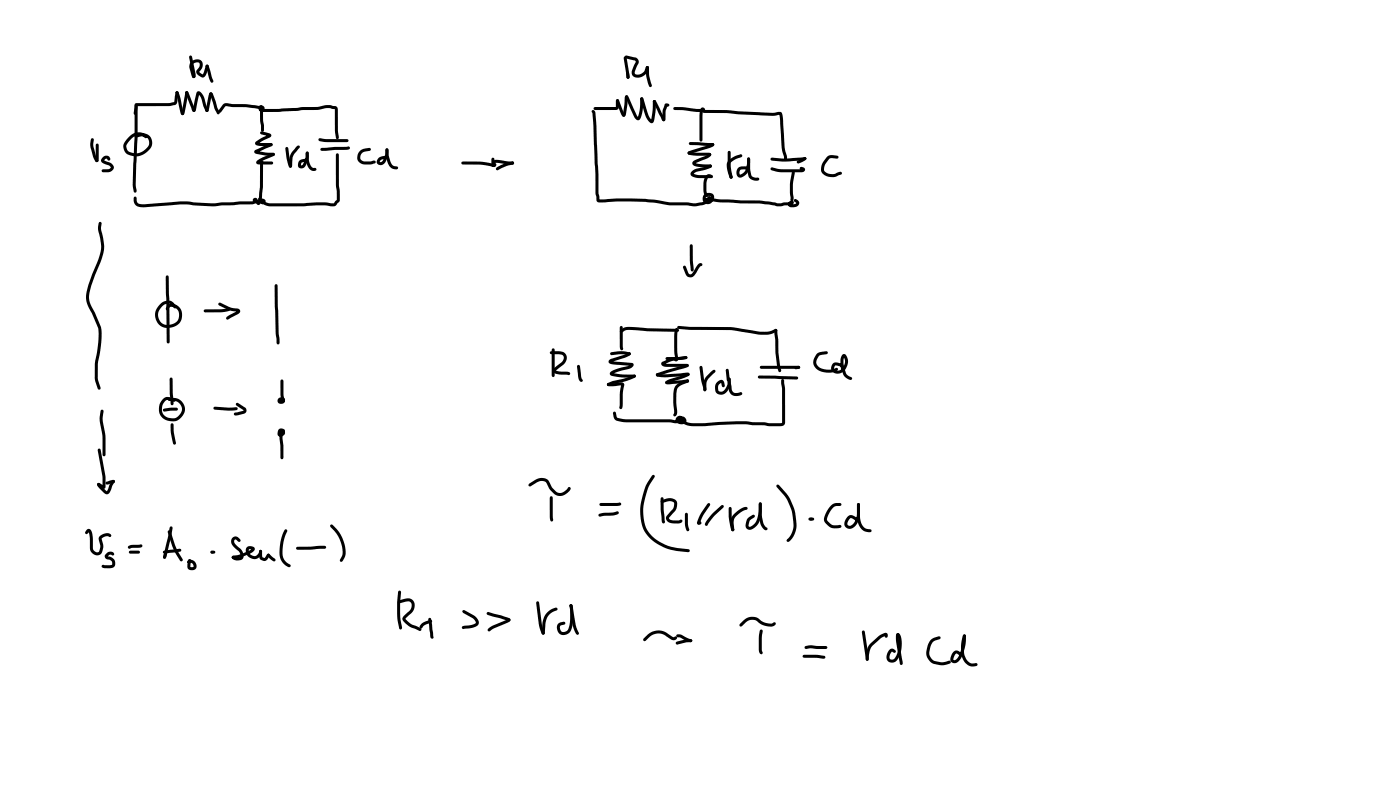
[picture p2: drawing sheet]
<svg xmlns="http://www.w3.org/2000/svg" width="337mm" height="190mm" viewBox="0 0 337 190" stroke-linecap="round" stroke-linejoin="round" font-family="sans-serif">
<g fill="#000">
<path d="M45.6 13.4l.2-.1 .4 .3 .8 4.5a.52 .52 0 0 1-.7 .5l-.8-4.8zM45.9 14.8a1.62 1.62 0 0 1 2.8 .3 2.21 2.21 0 0 1-.8 2.2l.9 .6 .6-2.1 .4-.3 .2 .1 .1 .4-.3 1.4-.6 1a.7 .7 0 0 1-1 0l-.4-.2a.97 .97 0 0 1-.6-.8 .97 .97 0 0 1 .5-1l.3-.6-.1-.6a1.07 1.07 0 0 0-1.2-.1 1.07 1.07 0 0 0-.4 1.1l.6 2.2-.3 .4-.5-.5-.6-2 .1-.8zM49.5 15.6l.3-.1 .4 .3 1.1 3.6-.1 .4-.3 .1-.3-.2-.4-1-.8-2.8zM150.3 13.4l.3-.1 1.8 .5a1.1 1.1 0 0 1 1 1.5l-.8 2.3a.8 .8 0 0 0 1.3 .2l.9-.6 .5-1.1 .3-.2 .4 .3-.4 1.1a2.25 2.25 0 0 1-3.6 .7l-.1-1 .9-2.2-.2-.3-2.2-.5-.2-.3zM150.6 17.4l.3-.1 .3 .3 .1 .9-.3 .4-.4-.3zM150 13.7l.3-.1 .3 .3 .7 4.3v.4l-.3 .3-.4-.3-.7-4.6zM155.4 16l.4-.1 .2 .4a8.6 8.6 0 0 0 .7 4.2l-.1 .3-.2 .1-.4-.2a9.3 9.3 0 0 1-.7-4.4zM22 33.3h.5l.1 .2a6.1 6.1 0 0 0 .5 4.2l.5 .9a.48 .48 0 0 1-.5 .3 .48 .48 0 0 1-.4-.5l-.4-.9a5.8 5.8 0 0 1-.3-4.2zM23.1 34.6h.5l.1 .2v3.4a.43 .43 0 0 1-.2 .6 .43 .43 0 0 1-.6-.2zM24.7 37.8a1.06 1.06 0 0 1 1.7 0l.1 .4-.1 .3a.48 .48 0 0 1-.7-.4l-.3 .1-.4 .3a3.7 3.7 0 0 1 2.3 1.4 1.28 1.28 0 0 1-1.4 1.5h-1.1l-.4-.4 .4-.3 1.5-.2 .4-.2-.4-.5a3.6 3.6 0 0 1-2-1.1v-.4zM32.5 25.1l.2-.1 .4 .3-.3 2-.3 .3-.4-.4zM32.5 24.9l8-.1 1.4-.3 .3-2.3 .3-.3 .4 .4-.2 1.8a.97 .97 0 0 1-1 1.2l-1.2 .2h-7.8l-.2-.1z"/>
<path d="M32.5 25.1l.2-.1 .4 .3v8l-.5 11.1 .2 1.5-.3 .4-.4-.3-.2-1.6zM31.2 32.7a2.94 2.94 0 0 1 3.5-.6l.6 .5 .1 .2-.1 .3h-.5l-.5-.4a2.58 2.58 0 0 0-3.4 1.4 1.48 1.48 0 0 0-.2 2.1 3.4 3.4 0 0 0 5.1-1.3 1.55 1.55 0 0 0-.3-1.7 1.55 1.55 0 0 0-1.6-.4l-1.2 .3-.3-.4a2.69 2.69 0 0 1 2.1-.7 2.27 2.27 0 0 1 2 1.5 2.27 2.27 0 0 1-.6 2.4 3.9 3.9 0 0 1-5.9 .6 2.28 2.28 0 0 1 .6-3.2zM42.3 22h.5l.5 1.2 .8 3.9-.1-.1 .3 .3-.4 .4-.3-.2-.2-.4-1.2-4.8zM44.7 22h.4l.1 .6-.8 4.5-.2 .4-.3 .2-.4-.4 .2-.3-.1 .1zM44.6 22h.5l.3 .3 1.4 4-.1-.1 .3 .3-.1 .3a.78 .78 0 0 1-1-1l-1.4-3.5zM47.3 22.1a1.03 1.03 0 0 1 1.5 .8l1.3 3.6-.1 .3-.3 .1-.3-.3-1-3-.7-1 .2-.1-.8 4-.4 .4-.3-.1-.1-.3 .2-.3-.1 .1zM50.4 22.3l.3-.1 .3 .4-.8 3.9-.4 .4-.4-.4zM50.5 22.3l.3-.1 .3 .2a6.5 6.5 0 0 1 1 2.9l.7 1.8-.1 .3-.2 .1-.4-.2-.5-1.1-1.3-3.6zM53.6 25.1l.6-.3 1.6 .2a27.6 27.6 0 0 1 6.6 .5l.4-.2 .3 .4-.2 .4-.4 .1a28.8 28.8 0 0 0-6.8-.5l-1.5-.2-1.1 1.5-.3 .1-.2-.1-.1-.4zM62.3 25.5a.76 .76 0 0 1 1.3 .2 .76 .76 0 0 1-1 1l-.2-.6 .4-.5 .3 .1 .1 .2-.3 .4 .2-.2-.4-.1 .1-.1 .1 .3h4l6.1-.5a14.4 14.4 0 0 0 5.5-.5l2.2 .3 .5 .5v5.4l.3 1.7-.4 .3-.4-.3-.2-1.7v-5.2l-1.2-.2h-1.1a13 13 0 0 1-5.5 .4l-5.8 .5h-3.6a.96 .96 0 0 1-1-.3 .96 .96 0 0 1 0-1.1zM62.6 31.7l.4-.1 1.6 .4a.58 .58 0 0 1 .6 .5 .58 .58 0 0 1-.6 .6l-2.6 1.5-.1-.4 3.3 .2 .2 .1v.5h-3a.69 .69 0 0 1-.9-.1 .69 .69 0 0 1 0-.9l3.1-1.6v.4l-1.8-.5-.3-.4zM62.5 25.4h.6l.1 .4 .3 5.5-.4 .4-.4-.4-.2-2.4z"/>
<path d="M64.9 34.5l.2-.1 .3 .1v.5l-.2 .1-.3-.1zM61.2 36.2l2.4-1.2 1.6-.6 .2 .1 .1 .3-.2 .3-3.6 1.6v-.5l2.2 .4 1.9 .1 .2 .2-.1 .4-1.9 .1-2-.4a.62 .62 0 0 1-.7-.2 .62 .62 0 0 1-.1-.6zM61.8 38.6l1.3-.8 2.6-1.1 .2 .1 .2 .3-.3 .4-2.4 1-1.1 .7-.2-.4h3.2l.4 .4-.1 .2-3.3 .1a.51 .51 0 0 1-.6-.2 .51 .51 0 0 1 .1-.7zM68.7 35.4l.2-.1 .4 .3 .3 2.2 .6 2.1a.48 .48 0 0 1-.6 .3 .48 .48 0 0 1-.3-.6l-.4-1.7-.3-2.2zM71.3 35.2l.5-.3 .3 .4-1.6 2-.2 .6-.1 2-.4 .4-.3-.4 .1-2.1a5.7 5.7 0 0 1 1.7-2.6zM73.6 36.5l.3-.1a1.35 1.35 0 0 1 .3 1.5l-.5 1.5a1.05 1.05 0 0 1-.9 1 1.05 1.05 0 0 1-1.2-.7l.2-.8 .3-.4 1.5-.4 .3 .1v.5l-1.4 .4-.2 .6h.4a5.4 5.4 0 0 0 .9-3.2zM73.6 36.5h.5l.1 .3 .1 1.8 .4 1.2a.8 .8 0 0 0 .9 .5l.4 .1a.61 .61 0 0 1-.3 .7 .61 .61 0 0 1-.7-.1l-.6-.4a4.1 4.1 0 0 1-.9-2.4zM76.6 33.3l6.8 .1 .4 .4-.4 .3h-2.5a10.9 10.9 0 0 1-4.3-.3zM77.1 35.6l6.7-.4 .3 .3-.2 .4-.6 .1-5 .2-1.2-.1zM86.6 36.2l.9-.5 1.3-.2 .3 .1v.5l-1.2 .3a1.44 1.44 0 0 0-1.3 1.8l.9 .6 1.8-.1a.65 .65 0 0 1 1 .2l-.1 .3-.8 .3h-1.8a1.82 1.82 0 0 1-1.7-1.2 1.82 1.82 0 0 1 .7-2.1zM92.8 35.7l.2-.1a1.27 1.27 0 0 1 .4 1.4 3.1 3.1 0 0 1-1.5 2.6 .95 .95 0 0 1-1.3-.5 .95 .95 0 0 1 .5-1.2l.8-.4h1.1l.1 .5-1.4 .4-.4 .5 .5-.1a5.2 5.2 0 0 0 1-3.1zM92.8 35.7l.2-.1 .4 .4v1.4l.6 1.7a1.24 1.24 0 0 0 1.4 .9l.3 .3a.99 .99 0 0 1-1.4 .2l-.6-.5-.6-1.1-.4-1.6z"/>
<path d="M111 38.9l4.7-.1 3.1 .6-.2 .1 .4-.4a.55 .55 0 0 1 .2 .9 .55 .55 0 0 1-.8 0l-2.8-.4-4.4-.1-.3-.3zM118.6 38.7l.4-.3h.7l3.6 .4 .3 .4-.4 .3-3.8-.4-.4 .1a.65 .65 0 0 1-.7 .8l-.1-.3zM118.2 38l.3-.1 .4 .3v1.5l-.4 .4-.4-.4zM119.4 40.3l.2-.2a9.1 9.1 0 0 1 3.5-1.3l.4 .1 .1 .3-.2 .3a10 10 0 0 0-3.9 1.4l-.3-.3zM142.3 26.5a.73 .73 0 0 1 .9 .9l.7 14.5v4.6l.2 1.6-.1-.2 4.2-.2 9 .3a35.9 35.9 0 0 0 8.6 .7l1.5 .1 1.7-.3 .3-.1v-.3a.45 .45 0 0 1 .2-.4 .45 .45 0 0 1 .5-.1l.1 .3-.2 .3 .1-.2a1.31 1.31 0 0 1-1.6 1.3l-1.2 .3a27.4 27.4 0 0 0-6.4-.3l-5.6-.8-7-.1-4.4 .2a.81 .81 0 0 1-.4-1.1l-.3-1v-4.6l-.4-11.5-.3-3.3-.2-.3zM142.8 25.8l5.2-.1 .1-1.7 .3-.2 .3 .1 .1 .8a1.48 1.48 0 0 1-.4 1.6l-5.4 .1-.2-.1zM148.2 23.9l.2-.1 .4 .3 1.2 3.2 .2 .2v.5h-.5l-.4-.6-1.2-3.2zM150.3 23l.3-.1 .4 .4-.5 4.2-.2 .4-.4 .2-.3-.4 .2-.4-.1 .1zM150.4 23l.4-.1 .3 .3 2 4.6 .4 .4h-.2a9.6 9.6 0 0 0 .6-4.5l.4-.3 .2 .1 .1 .3a7.4 7.4 0 0 1-1 5h-.5l-.6-.7-2.2-4.6zM154 23.5l.3-.1 .3 .2 1.3 4.1 .8 1.2-.2 .1 .4-2.6v-2l.4-.4 .3 .1v1.9l-.3 2.7a.72 .72 0 0 1-.5 .9 .72 .72 0 0 1-.9-.5l-.8-1.4-1.2-4zM157.1 24.1h.5l-.1 .6h-.5zM157.1 24.1h.5a7.2 7.2 0 0 1 1.4 2.9l.8 1.5-.2-.1 .2 .1v.5a.76 .76 0 0 1-1-.8l-1.8-3.6z"/>
<path d="M159.9 24.9h.1a.76 .76 0 0 1 .9 .4l-.1 .2-.6 .1 .3-.3-.5 1.4-.1 2.1-.3 .3-.4-.3 .2-.3-.2 .1 .1-1.7zM161.9 25.8l2.1-.1 3.5 .5 1.4-.1-.1 .4h.3l-.2 1.2v6l-.4 .3-.4-.3 .1-7a.66 .66 0 0 1 .4-.9 .66 .66 0 0 1 .9 .5l-.1 .3-.3 .2-1.7 .1-3.2-.4-2-.1-.4-.3zM165.4 36.5l5.1 .2 .3 .1 .2 .3-.4 .4-3.9-.1-1.2-.3-.2-.3zM165.7 34.2h2.1l3.5 .2 .4 .3-.4 .4-5.4-.3-.3-.3zM169 26.5l5.6-.1 2.9 .3 8.2 .4 .8-.1a1.29 1.29 0 0 1 1.4 .1l.3 1.4 .3 4.8a10.1 10.1 0 0 0 .7 4.2v.6l-.4 .4-.2-.1-.2-.9a11.5 11.5 0 0 1-.7-5.1l-.4-4.9 .2 .1-1.8 .2-8.3-.3-2.8-.3-5.4-.1-.4-.3zM166.6 38.8l3.1-1.4 .7-.5h.5l.1 .2-.2 .4-.5 .4-3.2 1.4v-.2l1.5 .3 2.3 .1 .2 .4-.1 .2-2.5 .1-1.7-.4a.62 .62 0 0 1-.2-1zM171.1 34.5l.2-.1 .3 .1v.5l-.3 .1-.2-.1zM165.4 36.5l5.7-2-.1 .2 .3-.3a.52 .52 0 0 1 .3 .6 .52 .52 0 0 1-.6 .4l-5.3 1.7-.4-.3zM175 36.3l.3-.1 .3 .4 .1 3.5 .4 2.5-.3 .3-.4-.3-.4-2zM179.7 37.9l.3-.1 .3 .4a9.8 9.8 0 0 0 .4 4l.5 .4 1.2 .2a.58 .58 0 0 1-.2 .6 .58 .58 0 0 1-.6 0l-1.1-.3-.5-.7a10.5 10.5 0 0 1-.4-4.2zM185.3 38l3.5 .1 4.7-.4 .4 .4-.2 .2-.7 .2-4.8 .3-2.7-.2-.3-.4zM191.6 38.7l1.9-1 .3 .4-.5 .6-1.3 .6-.4-.1z"/>
<path d="M198.8 37.6l.6-.3h.8l1.1 .1 .3 .4-.4 .3h-1.8l-.9 1.2a1.44 1.44 0 0 0-.2 2 2.64 2.64 0 0 0 3.2 .1h.8a.73 .73 0 0 1-.9 .8 2.82 2.82 0 0 1-4-1.3v-.7a4.6 4.6 0 0 1 1.4-2.6zM23.8 53.4h.5l.1 .2-.1 1.4a10.3 10.3 0 0 1-.5 8.7l-1.9 4.9a6 6 0 0 0 .9 6.4l1.5 3.6a25.4 25.4 0 0 1-.8 8.8v3.6l.7 2.2-.1 .3-.3 .1-.3-.2-.7-2.6a15 15 0 0 1 .4-5.6l.5-3.6v-2.4l-1.6-3.9a6.6 6.6 0 0 1-.8-6.9l.9-2.6a15.7 15.7 0 0 0 2.1-7l-.2-1.3a6.8 6.8 0 0 1-.4-3.9zM32.2 47.3h.5l.2 1.1a1.14 1.14 0 0 0 1.5 .7l8.9-.7 8.1 .4 6.3-.4h2.9l1.4-.3 .5-3.2v-5.5a.57 .57 0 0 1 .7-.7v6.3l-.3 2.8a1.05 1.05 0 0 1-.9 1.1h-.6a4.5 4.5 0 0 1-2.8 .2l-7.5 .5-7.7-.5-8 .6a2.76 2.76 0 0 1-3-.6l-.3-.8zM62.1 47.5h.5l.6 1-.7-.2a.59 .59 0 0 1 .4-.6 .59 .59 0 0 1 .7 .2 .71 .71 0 0 1-.1 1.1 .71 .71 0 0 1-1.1-.3l-.3-.8zM60.9 47.7l.4-.2 .4 .2 .6 .9h-.4a.74 .74 0 0 1 .9-.4 .74 .74 0 0 1 .6 .8l-.3 .1-.5-.2a.56 .56 0 0 1-.6 .4 .56 .56 0 0 1-.5-.5l-.3-.6h.2l.1-.2 .1 .3a.45 .45 0 0 1-.7 .1 .45 .45 0 0 1 0-.7zM62.6 47.8h.4l.1 .4v-.2l1.2 .7a11 11 0 0 0 3.9 .1h4.6l3.5-.2 4 .2 .7-.8v-2l-.3-1.5v-7.3l.4-.4 .4 .4v7.3l.2 1.4v2.1l-.1 .4-.5 .4a1.29 1.29 0 0 1-1.8 .7l-1-.2h-2.2l-3.3 .3h-4.6a10.4 10.4 0 0 1-4.4-.3l-.9-.5a.7 .7 0 0 1-.3-1zM165.9 58.8l.3-.1 .3 .3 .1 3.6 .2 2.3-.4 .3a.91 .91 0 0 1-.4-1.1l-.2-1.5zM169.3 46.7a1.35 1.35 0 0 1 1.5-.4 1.35 1.35 0 0 1 .9 1.3 1.18 1.18 0 0 1-.9 1 1.18 1.18 0 0 1-1.2-.4l.1 .1-.3-.4a.83 .83 0 0 1 1.2-.1l.3-.1v-.5a.76 .76 0 0 0-1-.1 .76 .76 0 0 0-.2 1l.4 .2 .4-.1 .1-.2-.2-.2 .3-.1v-.2l2.4 .4 9.4 .3 4.4 .6 3.3-.3-.1 .2 .3 .2-.3 .2 1.1-.1 .2-.2-.1-.1a.41 .41 0 0 1-.4-.5 .41 .41 0 0 1 .6-.3 1.02 1.02 0 0 1 .5 1.3 1.02 1.02 0 0 1-1.3 .6h-.6a.76 .76 0 0 1-.5-1.2 .76 .76 0 0 1 1.2 0l-.1 .4-.6 .3-3.2 .3-4.4-.7-9.4-.3-2.6-.4a.57 .57 0 0 1-.4-.9 .57 .57 0 0 1 1 .1 1.15 1.15 0 0 1-.5 1.6 1.15 1.15 0 0 1-1.6-.6l-.1-.9zM169.8 42.1a1 1 0 0 1 1.6 .3l-.1 .3-.3 .1-.4-.3 .2 .2-.4-.1-.5 1-.1 2.4 .5 1a.54 .54 0 0 1-.6 .2 .54 .54 0 0 1-.4-.5l-.2-2.7 .2-1.1zM166.3 41.2l1-.7 2.2-.4 1.3-.5 .3 .3a2.69 2.69 0 0 1-2.1 1l-1.5 .4-.8 .5 1.3 .3h3l.4 .3-.1 .3h-3.8a1.21 1.21 0 0 1-1.5-1.2zM175.2 38.5a6.2 6.2 0 0 1 2.7-1.4h.4l.2 .3-.3 .4a4.8 4.8 0 0 0-2.7 1.5v1.2l.6 2.1-.4 .3a2.79 2.79 0 0 1-.9-2.3l-.1-1.3zM179.7 37.9l.3-.1a.96 .96 0 0 1 .3 1.3l-.3 1.5a2.38 2.38 0 0 1-2.4 2 1.48 1.48 0 0 1-.5-1.6 1.48 1.48 0 0 1 1.3-1h.9l.3 .3-.3 .4h-.9a.7 .7 0 0 0-.6 .9l.1 .3a1.89 1.89 0 0 0 1.3-1.1z"/>
<path d="M185.3 40.3l.4-.1a20.8 20.8 0 0 0 7 .5l.1-.1 .1 .3a.53 .53 0 0 1-.6-.7 .69 .69 0 0 1 1 .1 .69 .69 0 0 1-.1 1l-1.6 .1a15.3 15.3 0 0 1-6.1-.5l-.3-.3zM190.5 41.2h.5l.1 .3-.5 2.8 .1 2.4a1.38 1.38 0 0 1-.3 1.7l-.4-.4-.1-3.5zM39.9 66.2l.3-.1 .4 .4 .2 15.7-.4 .3-.3-.3zM38.4 73.1a2.3 2.3 0 0 1 3.4-.3l.6 .7-.1 .5h-.5l-.6-.7a1.83 1.83 0 0 0-2.7 .9 2.48 2.48 0 0 0 1.9 3.9 2.48 2.48 0 0 0 2.3-3.7 1.68 1.68 0 0 0-1.9-.6l-.4 .7-.2 .1-.3-.1v-.4a1.81 1.81 0 0 1 1.5-1.2 1.81 1.81 0 0 1 1.7 .9 3 3 0 0 1 .3 3.4 3 3 0 0 1-2.9 1.6 3.2 3.2 0 0 1-3.1-2.1 3.2 3.2 0 0 1 1-3.6zM49.1 74.4l4-.1 1.9-.3 .4 .3-.3 .4-2 .3h-3.8l-.2-.1zM52.6 72.8l.3-.1 2.4 1.1 1.4 .3a.75 .75 0 0 1 1 .5 .75 .75 0 0 1-.6 .9l-2.2 1.2h-.5l-.1-.3 .2-.3 2.5-1.4 .1 .2-.8-.1-1.6-.4-2-1-.2-.4zM66.1 68.4l.3-.2 .3 .4 .3 11.5 .2 1.5v.8l-.4 .4-.3-.4-.2-2.3-.2-6.5zM149.1 79.3l1.2-.7a15.5 15.5 0 0 1 5.3 .3l7.3 .1 .4 .4-.4 .3-7.3-.1-4.6-.3-.7 .1-1 .6-.3-.4zM149.1 78.4l.2-.1 .4 .4v5.4a.59 .59 0 0 1-.6-.2 .59 .59 0 0 1-.1-.6zM162.4 78.8l.5 .1 .1 .3a26.6 26.6 0 0 0 0 7.1 .53 .53 0 0 1-.3 .5 .53 .53 0 0 1-.6-.1l-.1-.3 .1-.3h.5l-.3 .2-.2-1.9a17.3 17.3 0 0 1 .2-5.4zM162.9 78.4l12.7 .2 3.9 .6a14.3 14.3 0 0 0 5.3 .4l1.7-.6 .3 .1v.5a6.1 6.1 0 0 1-5 .7l-6.2-1-9.8-.1-2.7-.2-.3-.3zM164.3 63.9h.4l.9 1.8 .5 .2 2-2.6a.45 .45 0 0 1 .5 0 .45 .45 0 0 1 .2 .5l-.4 .1-1 1.5a1.47 1.47 0 0 1-2.3 .9l-.9-2z"/>
<path d="M186.2 79.1l.3-.1a1.23 1.23 0 0 1 .4 1.3l.2 2.1a22.9 22.9 0 0 0 .7 6.4l-.1 .5-.3 .1-.2-.1-.1-.3a20.2 20.2 0 0 1-.7-6.6l-.3-2.4zM24.3 98.5h.5l.1 .3-.2 1.5v1.1a17.1 17.1 0 0 1 .7 5.7v2.2l-.4 .3-.4-.3v-2.2a27.3 27.3 0 0 0-.7-6.4zM39.2 98.3l1.6-.3 1.6-.1 .4 .4-.4 .4-2.9 .2-.3-.1zM40.9 90.8l.2-.1 .4 .3 .2 6-.3 .4-.4-.4-.2-2.6zM39.2 95.8l.6-.4h.6l1.6 .4 .2 .4-.4 .3-.9-.3a1.29 1.29 0 0 0-1.8 1.1 2.33 2.33 0 0 0 .3 2.5 2.33 2.33 0 0 0 2.4 .7 2.1 2.1 0 0 0 1.9-2 2.1 2.1 0 0 0-1.8-2.2h-1.2l-.4-.3 .4-.4h1.3a2.86 2.86 0 0 1 2.3 3.5 2.86 2.86 0 0 1-3.7 2 3 3 0 0 1-2.3-2.2 3 3 0 0 1 .9-3.1zM51.4 97.8h5.4l.4 .4-.4 .3-2.1 .1-3.1-.2-.3-.3zM56.8 96.9l.4-.1 1.5 1a.85 .85 0 0 1 .5 .9 .85 .85 0 0 1-.7 .7l-1.5 .4-.7-.1v-.5l2.2-.6-1.7-1.2-.1-.3zM66.9 95.7a.81 .81 0 0 1 1.1-.3 .81 .81 0 0 1 .3 1.1l-.3 .2-.2-.1-.1-.3 .2-.3v.2l-.5 .1 .4-.1 .1 .3a.45 .45 0 0 1-.4-.7l.4-.1a.7 .7 0 0 1 .5 .9 .7 .7 0 0 1-1 .4l-.4-.1-.2-.4zM67.5 91.3l.3-.2 .3 .4 .2 5.1a.58 .58 0 0 1-.7-.8l-.2-1.1zM132.3 84.5l2-.1a1.74 1.74 0 0 1 1.9 1.2 1.74 1.74 0 0 1-.8 2l-1.7 1.4 .8 .2 2.1 .1a.46 .46 0 0 1 .4 .7l-3.1-.1a.82 .82 0 0 1-.9-.6 .82 .82 0 0 1 .3-.9l1.7-1.3a1.43 1.43 0 0 0 .5-1.4l-.3-.4-.4-.1-2.3-.1-.3-.4zM132.7 83.8l.3-.1 .3 .3v6.2l-.3 .4-.4-.4zM138.8 87.7l.3-.1 .3 .4 .3 2.6 .4 .8a.54 .54 0 0 1-.6 .2 .54 .54 0 0 1-.4-.5l-.4-3z"/>
<path d="M146 92.1l2.8-.2a.93 .93 0 0 1 1.3 .4v.3a14.6 14.6 0 0 0-.4 5l-.3 .6h-.4v-.9a13.8 13.8 0 0 1 .4-4.9v.2l-3 .2-.3-.1-.2-.3zM146.7 84.7l2.9-.3 1.7 .2 .3 .4-.3 .3-2-.2-2.3 .2-.2-.1zM147.5 99l.4-.1 .4 1.3 .2 .2a14.6 14.6 0 0 0 5.5 .3h7.1l1.3 .3 .7-.2 .1-.4 .2 .2-.3 .4 .8 .2 .4-.1-.4-.3 .2-.2a2.93 2.93 0 0 0 2.8 1.1l10.1-.5 6.7 .2 1.2 .3 3.1-.1v-8.2l-.2-2 .1-.3h.5l.3 2.3v8.1l-.4 .7-.7 .2h-2.7l-1.3-.2-6.5-.3-7.6 .5h-3a3.2 3.2 0 0 1-3.2-1.8 .85 .85 0 0 1 .9-.5 .85 .85 0 0 1 .8 .7 1.27 1.27 0 0 1-.9 1.1 1.27 1.27 0 0 1-1.3-.3 .92 .92 0 0 1-.2-1.3 .92 .92 0 0 1 1.3-.1 1.38 1.38 0 0 1-1.9 1.4l-1-.1h-7a14.9 14.9 0 0 1-5.8-.5l-.7-.7-.2-1.1zM146.5 86.4l3.5-1.1 1.3-.7 .2 .1a.94 .94 0 0 1-1 1.1l-3.5 1.2-.1-.3 4.9 .5a.61 .61 0 0 1 .5 .6 .61 .61 0 0 1-.6 .6l-3 .8-1.4 .7-.1-.3 2.4 .4h2.9l.4 .3-.4 .4h-2.9a4.8 4.8 0 0 1-2.9-.6 .89 .89 0 0 1 .9-1.2l3.4-1 .6-.4 .2 .4-2.9-.2a3.8 3.8 0 0 1-2.5-.5l-.1-.3zM146 92.1l1.3-.6a17.1 17.1 0 0 0 4.9-1.4h.6v.4l-.3 .3a17.6 17.6 0 0 1-5 1.4l-1.2 .5-.4-.3zM157.8 89.8h.5a17.6 17.6 0 0 0 5.2-.1l1.9-.2 .4 .4-.4 .4-1.8 .1a17.3 17.3 0 0 1-5.6 .1l-.3-.4zM160.1 85.9l4.8-.4 .4 .4-.4 .4-1.3 .2h-3.3l-.2-.1zM160 91.7l5.2-.6 .5 .4-.4 .4-3.7 .3a1.26 1.26 0 0 1-1.7-.3zM159.1 87l2.6-1 3.2-.5 .4 .4-.3 .3-3.5 .5-1.9 .8v-.2l.7 .1h4.8l.4 .4-.3 .4-5.2-.1-.7-.2a.59 .59 0 0 1-.2-.9zM164.9 87.5l.3-.1 .3 .2-.1 .5-.2 .1-.3-.2zM157.8 89.8l7.4-2.4 .4 .4-.2 .3-.4 .2-7 2.1-.3-.4zM162.5 92.5l.8-.6 2-.7 .4 .3-.2 .3-2.3 1.1-.5 .9a18 18 0 0 0 .1 5.2l-.1 .4a.61 .61 0 0 1-.8 .5l-.1-.2 .3-1.1a11.8 11.8 0 0 1 0-5.4z"/>
<path d="M160.1 91.6l.8-.5 3-.9 1.5-.6 .3 .1v.4a12.1 12.1 0 0 1-4.6 1.7l-.8 .5-.4-.4zM168.3 88l.2-.1 .4 .3 .3 2.9 .6 2.2-.1 .6-.3 .1-.3-.4-.6-2.4-.4-2.9zM170.9 89.3l.8-.5 .3 .4-2 2.3-.3 2.4h-.5l-.1-.3a3.8 3.8 0 0 1 .7-3.2zM172.3 91.8l.5-.4a.74 .74 0 0 1 .8-.1 .74 .74 0 0 1 .5 .6l.1 .8-.3 .3-.4-.2-.1-.8a1.26 1.26 0 0 0-.5 2 1.28 1.28 0 0 0 1.7-1l.3-.8 .1-1.4h.5a3.3 3.3 0 0 1-1.9 4 1.49 1.49 0 0 1-1.7-2zM174.6 88.7l.2-.1 .4 .3 .2 2.4-.3 .3-.4-.3zM175 90.8l.3-.1 .3 .4 .3 2.4a1.21 1.21 0 0 0 2 .8l.2-.1a.43 .43 0 0 1 .2 .5 .43 .43 0 0 1-.4 .3 1.96 1.96 0 0 1-2.1-.2 1.96 1.96 0 0 1-.7-1.9l-.2-1.1zM182.3 90.3l4-.1 5.2 .2 .4 .4-.4 .4-9-.3-.3-.3zM182.7 88l9.3-.1 .4 .3-.4 .4h-9l-.4-.4zM191 88.1l1-.2 .4 .3-.3 .4-.8 .1-.3-.1zM196.3 85l.8-.4 1.6-.2 .2 .1 .1 .2-.3 .4-1.4 .2a1.71 1.71 0 0 0-1.1 1.8 1.71 1.71 0 0 0 1.5 1.5 4.2 4.2 0 0 0 3.4-.3l.4 .4a3.2 3.2 0 0 1-3.5 .7 2.51 2.51 0 0 1-2.4-1.6 2.51 2.51 0 0 1 .7-2.8zM200.3 87.3l.9-.2 1.3 .3 .3 .4-.4 .3-1.7-.2a.79 .79 0 0 0 .1 1 .79 .79 0 0 0 1.1 0 2.29 2.29 0 0 0 .9-3.2h.2l-.2 .7v1.5l.5 1.4a1.87 1.87 0 0 0 1.5 1.4v.5l-.4 .1a2.48 2.48 0 0 1-1.9-2.1l-.4-1.2v-2.1a.76 .76 0 0 1 .7-.8 .76 .76 0 0 1 .8 .7 2.7 2.7 0 0 1-.3 2.9 2.7 2.7 0 0 1-2.7 .9 1.4 1.4 0 0 1-.3-2.3zM23.5 116.1h.4l.1 .4v-.2l1.7 1.7 1.1-2.3 .2-.3h.5l.1 .4-.6 .8-.3 1.1a.98 .98 0 0 1-1.5 .9l-1.7-1.7a.57 .57 0 0 1 0-.8z"/>
<path d="M23.6 107.8l.2-.1 .4 .3 1.1 6.3 .1 2.6a.55 .55 0 0 1-.4 .5 .55 .55 0 0 1-.7-.2l-.7-.5h.3l-.5-.1-.1-.2 .2-.3 .4-.1 1.1 .7-.4 .3v-2.6l-1.1-6.2zM25.4 115.8l1.6-.5 .5 .1v.5l-1.1 .3a.67 .67 0 0 1-1.1-.1zM41.1 101.8l.3-.1 .3 .3 .1 1.9 .5 2.6-.3 .3-.4-.3-.5-2.4zM67 103.1l.9-.1a.51 .51 0 0 1 .6 .5 .51 .51 0 0 1-.7 .4l-.2-.2 .3-.4v.4l-.4-.1-.1 .7-.1-.2 .5-.1 .1 .1h.2l-.1 .1a5.5 5.5 0 0 0 .1 2.8v3l-.3 .3-.4-.3v-2.9a6 6 0 0 1-.1-3 .63 .63 0 0 1 .7-.6 .63 .63 0 0 1 .6 .6 .63 .63 0 0 1-.7 .6 .81 .81 0 0 1-1 0 .81 .81 0 0 1-.1-1.1zM127.2 116.2l1.4-.9a2.28 2.28 0 0 1 3.6 .8l.5 1 .9 .9a1.5 1.5 0 0 0 1.9 .2l1.1-1.2 .5 .1 .1 .4a2.71 2.71 0 0 1-2.4 1.6 2.71 2.71 0 0 1-2.5-1.4l-.7-1.2a1.56 1.56 0 0 0-2.6-.6l-1.6 1-.4-.4zM132.3 119.3l.2-.1 .4 .4 .1 5.3-.4 .4-.3-.3-.1-.8zM156.8 114.2l.3-.1 .3 .3-1.1 1.9a12.8 12.8 0 0 0-.9 10.7l1 1.4a10.6 10.6 0 0 0 6.4 3.2l2.7 .3 .3 .4-.4 .4a13.3 13.3 0 0 1-8.3-2.6 7.9 7.9 0 0 1-3.2-7.1 17.9 17.9 0 0 1 1.8-7.1zM158.9 119.5l.3-.1 .3 .4 .3 5.9a.5 .5 0 0 1-.6-.1 .5 .5 0 0 1-.1-.5l-.3-2.7zM186.7 116.5h.5l1.8 2a11.7 11.7 0 0 1 2.2 9.2 3.7 3.7 0 0 1-1.8 2.5l-.3-.4a5.2 5.2 0 0 0 1.6-4.5 11.4 11.4 0 0 0-2.2-6.3l-1.8-2zM20.9 127.2a.79 .79 0 0 1 .8 0 .79 .79 0 0 1 .4 .8l.2 1.4v2.3a1.04 1.04 0 0 0 1.4 .9l.4-1.4-.4-1.8a2.07 2.07 0 0 1 2.8-1.1l.3 .4a.54 .54 0 0 1-.8 .1l-.8 .1-.8 .5 .4 1.4a2.18 2.18 0 0 1-1 2.5 1.78 1.78 0 0 1-2.2-1.6v-2.6l-.4-1.3h.2l-.6 .5-.4-.3zM25.4 133.1a1.18 1.18 0 0 1 2.1 0l-.4 .4-.8-.2-.4 .4a1.57 1.57 0 0 1 1.6 .8 1.57 1.57 0 0 1-.3 1.8l-2.1 .2a.42 .42 0 0 1-.6-.3 .42 .42 0 0 1 .4-.5h2v-.8l-.6-.4a1.07 1.07 0 0 1-1.1-.7zM30.8 131.3l.9-.4h2.4a.66 .66 0 0 1-.2 .6 .66 .66 0 0 1-.7 .1h-1.4l-.7 .2-.3-.1z"/>
<path d="M31.1 132.4l2.2-.1 .4 .3-.4 .4h-2l-.2-.1zM39.6 132.5h.5l.1 .3-.3 1.2-.3 .2-.4-.3zM39.2 132.4l3.9-.6 .4 .1 .1 .3-.4 .3-3.7 .5-.3-.1zM40.4 127.5l.3-.1 .3 .2 1.2 3.5 1.7 3.2-.1 .5-.2 .1-.3-.2-1.4-2.3-1.6-4.6zM40.9 126.5h.5l.1 .4-1.5 6.7a.43 .43 0 0 1-.3 .5 .43 .43 0 0 1-.5-.2zM45.3 134.4l.3-.1a.47 .47 0 0 1 .3 .6 .47 .47 0 0 1-.6 .3zM45.3 134.4h.5v1.8l.4 .1a.4 .4 0 0 0 .4-.3 .4 .4 0 0 0-.3-.5l-.5-.3-.5 .1a.47 .47 0 0 1-.2-.5 .47 .47 0 0 1 .6-.3 1.41 1.41 0 0 1 1.4 .8 1.41 1.41 0 0 1-.3 1.6 1.15 1.15 0 0 1-1.4-.1 1.15 1.15 0 0 1-.3-1.4zM55.8 133.6l.3-.1a10.5 10.5 0 0 0 4.1-1.4l.4-.3v.2l-.4-.1a.28 .28 0 0 0-.3 0 .28 .28 0 0 0-.1 .3 1.34 1.34 0 0 0 1.5 1.4 1.28 1.28 0 0 0 1-1.2l.1-.2a.52 .52 0 0 1 .6 .2 .52 .52 0 0 1-.1 .7 1.92 1.92 0 0 1-2.6 1 1.92 1.92 0 0 1-.9-2.7 1.37 1.37 0 0 1 1.9 .4l-.3 .6-.9 .6a10.1 10.1 0 0 1-3.9 1.2l-.4-.1zM55.9 129.2l.5-.3h.5l1 .9-.4 .4-.9-.6-.3 .2v.4a3.7 3.7 0 0 0 1.7 1.8 1.62 1.62 0 0 1 .1 2.5 1.94 1.94 0 0 1-2.4-.5l.1-.4 .3-.1 .5 .4h.6a.52 .52 0 0 0 .6-.2 .52 .52 0 0 0-.1-.7l-.3-.5a3.6 3.6 0 0 1-1.8-2.4zM62.4 132.2l.2-.1 .4 .3 .1 1.5 .5 .2 .6-.9 .3-.2 .3 .1v.4l-.6 1a1.1 1.1 0 0 1-1.6-.1l-.3-.9zM64.2 133.1h.6l.9 .8a.64 .64 0 0 1 .5 .9h-.5l-.8-.5-.6-.7zM68.5 127.2h.5l.1 .3a10.4 10.4 0 0 0-.9 6.6l.6 .9 1 .7v.5h-.4a3.8 3.8 0 0 1-2.2-4.3l.1-.6a9.6 9.6 0 0 1 1.2-4.1z"/>
<path d="M71.3 131.5l6.8-.4 .3 .4-.3 .3-6.6 .3-.2-.1zM79.4 126.1h.6l.9 .9a7.7 7.7 0 0 1 1.9 7l-.5 .8-.3 .2-.2-.1-.1-.5a4.5 4.5 0 0 0 0-4.8l-.9-1.5-1.4-1.5zM143.9 123.5l1.6-.3a5.4 5.4 0 0 0 2.8-.4l.4 .1 .1 .3a1.38 1.38 0 0 1-1.4 .6l-3.2 .3-.3-.1zM144.2 120.9l5-.1a.66 .66 0 0 1-.2 .7 .66 .66 0 0 1-.7 0l-3.9 .1-.2-.2zM158.9 120.3l1.3-.5a1.81 1.81 0 0 1 2.6 1.2l-.3 1.5-1.7 1.9 .5 .5 1.9 .1a.6 .6 0 0 1 .9 .2l-.2 .3-.6 .2h-1.9a1.23 1.23 0 0 1-1.2-1.8l1.4-1.4a1.17 1.17 0 0 0 0-2l-.8-.1-1.6 .5-.3-.2zM164.7 123.3l.3-.1 .4 .3v2.5l.3 1.3-.3 .3a2.21 2.21 0 0 1-.8-1.8zM170.1 121l.3-.2 .2 .1 .1 .5-1.6 2.3-.8 2-.3-.3h.5a.52 .52 0 0 1-.5 .7 .52 .52 0 0 1-.4-.9l.9-1.8zM171.4 123.2l2-1.8h.5v.5l-2.2 2.1-1.7 2.3-.5-.1-.1-.3 .4-.7zM176.5 123.4a4.5 4.5 0 0 1 2.8-1.6l.3 .1 .1 .2-.1 .3-.4 .1a5 5 0 0 0-2.5 1.8l-.3 1.2 .1 1.8-.3 .3-.4-.3-.2-2.1 .3-.9zM175.3 121.9l.2-.1 .4 .3v2.1l.6 3.1-.1 .2a.77 .77 0 0 1-.8-1l-.4-2.5zM182.5 120.8h.5a7.1 7.1 0 0 1-1.3 5.7 1.42 1.42 0 0 1-2.3 .3l-.2-.7 .4-1.4 1.3-1h.5l.1 .3-.2 .3-1.1 .8-.2 1a.34 .34 0 0 0 0 .4 .34 .34 0 0 0 .5 0l.5-.3a6 6 0 0 0 1.4-5.2zM182.5 120.8l.3-.1 .3 .3a13.2 13.2 0 0 0 .4 4.6l.3 .6 .7 .8a.63 .63 0 0 1-.6 .4 .63 .63 0 0 1-.5-.5l-.6-1a12.3 12.3 0 0 1-.4-4.8z"/>
<path d="M199.7 121.5l.6-.5 .6-.1 1-.1 .4 .4-.4 .4h-.9a4.2 4.2 0 0 0-2.1 3.4l1.1 1.1h1.9l.4 .4a1.98 1.98 0 0 1-2.2 .4l-1-.6-.9-1a3.8 3.8 0 0 1 1.1-3.4zM206.1 120.9h.5a6.2 6.2 0 0 1-1.1 5.6 1.42 1.42 0 0 1-2.1 .2 1.42 1.42 0 0 1 0-2.1 1.3 1.3 0 0 1 2.1-.5l.8 .5 .2 .3-.1 .3h-.5l-1.4-.7a1.77 1.77 0 0 0-.8 1.4l.1 .2a.92 .92 0 0 0 1.5-.5l.7-1.8zM206.1 120.9l.3-.1 .3 .4v3a2.88 2.88 0 0 0 1.4 2.8l.4 .1a.86 .86 0 0 1 1 .4l-.1 .3a2.67 2.67 0 0 1-3.2-2.4l-.2-1.2zM95.8 144.3l1.4-.4a1.81 1.81 0 0 1 2.2 .5 1.81 1.81 0 0 1 0 2.3l-1.8 1.8-.1 .3a4.6 4.6 0 0 0 2.7 1.7l1.1 .5-.1 .5-.3 .1-1-.5a4.9 4.9 0 0 1-3.2-2.3l.2-.7 1.4-1.2a1.38 1.38 0 0 0 .2-2.4h-.8l-1.6 .4-.3-.1zM95.8 142h.5l.1 .2-.2 3.1a17.9 17.9 0 0 0 .5 5.6l-.4 .3-.3-.1-.1-.5a17.9 17.9 0 0 1-.4-6.1zM101.3 149.8l1-.5 1.2-.4 .3 .1 .1 .2-.2 .4-1.9 .8a.84 .84 0 0 1-.9 .5v-.4zM103 148.5l.3-.1 .4 .3 .5 4.4-.1 .3a.52 .52 0 0 1-.7-.6l-.5-4zM111.2 146.6h.5l2.2 1.3a1.7 1.7 0 0 1 1 2.2l-.2 .3a6.8 6.8 0 0 1-3.2 .7l-.4-.1-.1-.2 .3-.4 2-.3 1.1-.4a1.19 1.19 0 0 0-.8-1.2l-2.3-1.3-.2-.3zM117.1 147.1l.3-.1 4.8 1.4a.45 .45 0 0 1 .4 .4 .45 .45 0 0 1-.2 .5l-5.2-1.6-.2-.3zM117.3 151.1l1.1-.8 3.7-1.6-.1 .2 .4-.3a.48 .48 0 0 1 .3 .5 .48 .48 0 0 1-.5 .4l-3.5 1.5-1.1 .7-.4-.4zM129 144.5l.2-.1 .4 .4 .6 5.1 .7 2.2-.3 .4a3.1 3.1 0 0 1-1.1-2.5l-.6-5.2zM131.5 147.2l.9-.7 1.1-.5 .4 .1 .1 .4a3.6 3.6 0 0 0-2.9 3.2l-.1 1.8a.55 .55 0 0 1 0 .7 .55 .55 0 0 1-.7 .1l.2-2.9 .3-1.2z"/>
<path d="M130.4 151.8h.4l.2 .3-.2 .3-.5-.1-.1-.2zM137 145.2a.74 .74 0 0 1 .7 .3 .74 .74 0 0 1 .1 .8v.5a9.9 9.9 0 0 1-.6 4.7 1.75 1.75 0 0 1-2.5 .9 1.75 1.75 0 0 1-.4-2.7l1.2-.3h.3v.5l-.9 .3a.57 .57 0 0 0-.3 .8l.1 .2a.74 .74 0 0 0 1 .6l.7-.3 .3-.7a13.2 13.2 0 0 0 .3-4.7zM137 145.2h.5l.1 .3 .8 4.6 .8 2.1-.4 .3a2.82 2.82 0 0 1-1.1-2.3l-.8-4.6zM154.7 153.4l1-.9a3.8 3.8 0 0 1 4.9-.2l1.1 .7 .3 .1a.47 .47 0 0 1 .8 .1l-.4 .5-.6 .1-1.6-.9a3 3 0 0 0-4 .1l-1.2 1-.4-.3zM162.6 152.5h1.1l2.6 1.2a.53 .53 0 0 1-.2 .6 .53 .53 0 0 1-.7-.2l-1.9-.9-.9-.2zM162.5 154.3l2.5-.7h1.1l.3 .3-.3 .4h-1.2l-2.1 .6-.3-.1zM177.8 149.9l1-.9a3 3 0 0 1 4.4 .2l1.7 .6h.6l.7-.3 .2 .1a.88 .88 0 0 1-1 .9 5.9 5.9 0 0 1-3.8-1.5l-.9-.1-.7 .2-1.9 1.4-.4-.3zM182.8 151.3h.5l.1 .3-.3 1.6 .1 3.2a.59 .59 0 0 1-.2 .8l-.4-.3-.2-1a12.4 12.4 0 0 1 .4-4.6zM193 157.4l3.3-.1 1.1 .2a.85 .85 0 0 1 1 .4l-.3 .3-1.8-.2h-3l-.4-.3zM193.5 155.3a5.3 5.3 0 0 1 3.2-.1h1.8l.4 .3-.4 .4-3.6-.2-1.2 .2-.2-.1zM207.3 151.6l.2-.2 .4 .4 .9 6.3-.1 .5-.2 .1-.4-.3-.9-6.5zM209.3 154.5l1.3-1.1a3.7 3.7 0 0 1 2.5-1.3 .66 .66 0 0 1-.1 1.1l-.2-.1-.1-.5 .2 .1-1.1 .6-1.8 1.6a4.1 4.1 0 0 0-1.2 3.5l-.3 .3-.3-.1a5.1 5.1 0 0 1 1.1-4.1z"/>
<path d="M215.6 152.2l.3-.1 .3 .1a6.1 6.1 0 0 1-1.1 6.8 1.41 1.41 0 0 1-1.7-.3 1.41 1.41 0 0 1-.1-1.7l.5-.8a.81 .81 0 0 1 1.1-.3l.5 .6-.1 .2-.3 .1-.6-.3a1.33 1.33 0 0 0-.4 1.9 1.1 1.1 0 0 0 1.5-1 5.9 5.9 0 0 0 .2-4.6l-.2-.3zM215.6 152.2h.5l.1 .3v1.7l.8 5-.1 .5-.2 .1-.4-.4-.9-5.1v-1.6zM223.8 153.7l.9-.6 1-.2 .3 .1 .1 .4-1.2 .4a2.33 2.33 0 0 0-1.4 2.3l-.1 .4a2.21 2.21 0 0 0 1.3 2.3l1.8 .3 1.7-.4 .4 .4-.2 .3-1.7 .4-2.2-.3a3.1 3.1 0 0 1-1.5-4.3zM231.6 152.5h.5a8.3 8.3 0 0 1-1.9 6.5 1.08 1.08 0 0 1-1.4 .1 1.08 1.08 0 0 1-.2-1.5 1.32 1.32 0 0 1 2-1.1l.5 .4 .2 .3-.1 .2-.5 .1-.7-.5a1.4 1.4 0 0 0-.8 1.5h.5a8.3 8.3 0 0 0 1.8-5.7zM231.5 152.6l.3-.2 .4 .4-.4 1.9v2.4a3 3 0 0 0 1.4 2.2l.4 .1 1.1-.1 .3 .3a1.64 1.64 0 0 1-1.8 .4 3.6 3.6 0 0 1-2.2-3.3l.1-2z"/>
<circle cx="46.6" cy="18.4" r=".37"/>
<circle cx="49.8" cy="15.9" r=".36"/>
<circle cx="151" cy="18.5" r=".36"/>
<circle cx="155.6" cy="16.2" r=".36"/>
<circle cx="23.3" cy="38.6" r=".36"/>
<circle cx="42.6" cy="22.3" r=".36"/>
<circle cx="44.9" cy="22.3" r=".36"/>
<circle cx="49.8" cy="26.5" r=".36"/>
<circle cx="50.7" cy="22.6" r=".36"/>
<circle cx="62.8" cy="25.7" r=".37"/>
<circle cx="62.9" cy="26" r=".37"/>
<circle cx="65.7" cy="37.1" r=".36"/>
<circle cx="69.8" cy="39.9" r=".36"/>
<circle cx="118.5" cy="39.7" r=".36"/>
<circle cx="123.2" cy="39.2" r=".36"/>
<circle cx="148.4" cy="24.2" r=".36"/>
<circle cx="150.6" cy="23.3" r=".36"/>
<circle cx="154.3" cy="23.7" r=".36"/>
<circle cx="165.7" cy="36.8" r=".36"/>
<circle cx="170.6" cy="37.1" r=".37"/>
<circle cx="170.8" cy="39.9" r=".37"/>
<circle cx="188.8" cy="38.1" r=".36"/>
<circle cx="193.5" cy="38.1" r=".37"/>
<circle cx="175.7" cy="42.6" r=".36"/>
<circle cx="68" cy="96.3" r=".36"/>
<circle cx="146.3" cy="92.4" r=".36"/>
<circle cx="151.3" cy="85" r=".36"/>
<circle cx="158" cy="90.1" r=".36"/>
<circle cx="160.3" cy="91.9" r=".36"/>
<circle cx="165.3" cy="91.5" r=".36"/>
<circle cx="165.4" cy="89.9" r=".36"/>
<circle cx="27.2" cy="115.7" r=".36"/>
<circle cx="56.1" cy="133.9" r=".37"/>
<circle cx="176.2" cy="127.3" r=".36"/>
<circle cx="137.3" cy="145.5" r=".36"/>
<circle cx="215.8" cy="152.5" r=".36"/>
<circle cx="231.8" cy="152.8" r=".36"/>
</g>
<g fill="#000">
<path d="M50.7 132.4l.7-.1 .4 .3-.1 .3-.8 .1-.2-.1z" fill-rule="evenodd"/>
<path d="M194.7 124.3l.6 .1v.6l-.6 .1z" fill-rule="evenodd"/>
<path d="M194.8 124.4a.61 .61 0 0 1 .9 .3 .61 .61 0 0 1-.9 .3z" fill-rule="evenodd"/>
<circle cx="50.9" cy="132.6" r=".36"/>
<circle cx="194.7" cy="124.7" r=".36"/>
</g>
</svg>
